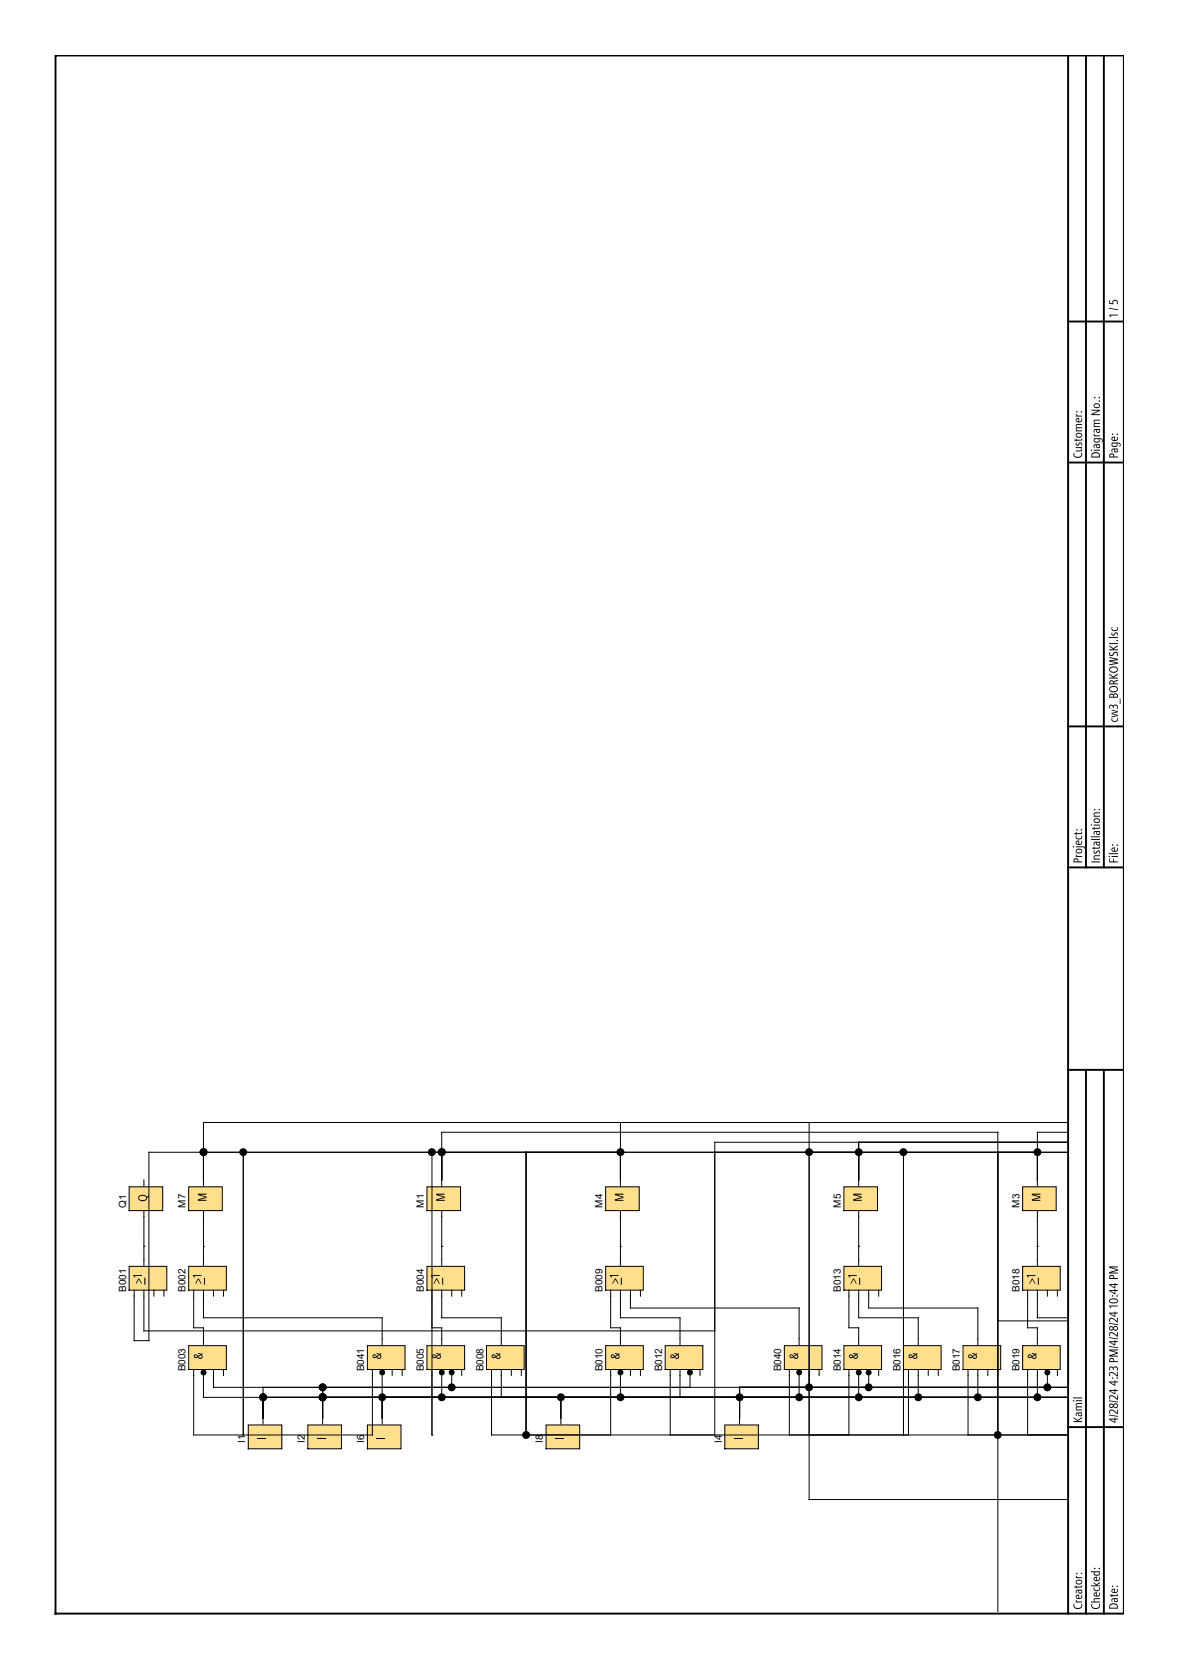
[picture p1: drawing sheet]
<svg xmlns="http://www.w3.org/2000/svg" width="210mm" height="297mm" viewBox="0 0 210 297" stroke-linecap="round" stroke-linejoin="round" font-family="sans-serif">
<defs><g id="words">
<g font-size="1.8">
<text x="22.4" y="214.7" transform="rotate(-90 22.4 214.7)">Q1</text>
<text x="33" y="214.7" transform="rotate(-90 33 214.7)">M7</text>
<text x="75.3" y="214.7" transform="rotate(-90 75.3 214.7)">M1</text>
<text x="107.1" y="214.7" transform="rotate(-90 107.1 214.7)">M4</text>
<text x="149.4" y="214.7" transform="rotate(-90 149.4 214.7)">M5</text>
<text x="181.1" y="214.7" transform="rotate(-90 181.1 214.7)">M3</text>
<text x="22.4" y="229.7" transform="rotate(-90 22.4 229.7)">B001</text>
<text x="33" y="229.7" transform="rotate(-90 33 229.7)">B002</text>
<text x="75.3" y="229.7" transform="rotate(-90 75.3 229.7)">B004</text>
<text x="107.1" y="229.7" transform="rotate(-90 107.1 229.7)">B009</text>
<text x="149.4" y="229.7" transform="rotate(-90 149.4 229.7)">B013</text>
<text x="181.1" y="229.7" transform="rotate(-90 181.1 229.7)">B018</text>
<text x="33" y="243.8" transform="rotate(-90 33 243.8)">B003</text>
<text x="64.7" y="243.8" transform="rotate(-90 64.7 243.8)">B041</text>
<text x="75.3" y="243.8" transform="rotate(-90 75.3 243.8)">B005</text>
<text x="85.9" y="243.8" transform="rotate(-90 85.9 243.8)">B008</text>
<text x="107.1" y="243.8" transform="rotate(-90 107.1 243.8)">B010</text>
<text x="117.6" y="243.8" transform="rotate(-90 117.6 243.8)">B012</text>
<text x="138.8" y="243.8" transform="rotate(-90 138.8 243.8)">B040</text>
<text x="149.4" y="243.8" transform="rotate(-90 149.4 243.8)">B014</text>
<text x="160" y="243.8" transform="rotate(-90 160 243.8)">B016</text>
<text x="170.6" y="243.8" transform="rotate(-90 170.6 243.8)">B017</text>
<text x="181.1" y="243.8" transform="rotate(-90 181.1 243.8)">B019</text>
<text x="43.6" y="256.5" transform="rotate(-90 43.6 256.5)">I1</text>
<text x="54.1" y="256.5" transform="rotate(-90 54.1 256.5)">I2</text>
<text x="64.7" y="256.5" transform="rotate(-90 64.7 256.5)">I6</text>
<text x="96.5" y="256.5" transform="rotate(-90 96.5 256.5)">I8</text>
<text x="128.2" y="256.5" transform="rotate(-90 128.2 256.5)">I4</text>
</g>
</g></defs>
<path d="M9.9 9.9h189.8v276.9h-189.8zM189.8 9.9v276.9M193 9.9v144.3M196.1 9.9v144.3M189.8 57.1h9.9M189.8 82.2h9.9M189.8 129.1h9.9M189.8 154.2h9.9M189.8 190.2h9.9M193 190.2v96.6M196.1 190.2v96.6M189.8 253.7h9.9" fill="none" stroke="#000" stroke-width=".34"/>
<g fill="#000">
<path d="M197.1 55.9h1.5v.2h-1.3l.2 .2-.2 .1zM197 54.7l1.7 .3v.1l-1.7-.2zM197.1 53.4h.1v.5h.5a.5 .5 0 0 1 .6-.6 .5 .5 0 0 1 .2 .8l-.1-.1a.36 .36 0 0 0-.1-.5 .36 .36 0 0 0-.5 .1 .36 .36 0 0 0 .1 .5l-.8-.1z"/>
<path d="M190.8 80.4l.1 .1a.56 .56 0 0 0 .2 .7 .56 .56 0 0 0 .7 0l.3-.3v-.4a.31 .31 0 0 1 .2 .5 .8 .8 0 0 1-.9 .4 .8 .8 0 0 1-.7-.8zM191.1 79.5h1.2v.1h-.2l.2 .5-.2 .1h-1v-.1l.9-.1 .2-.1-.3-.3h-.8zM191.2 78.7h.1v.3a.31 .31 0 0 0 .3 0 .31 .31 0 0 0 .2-.3 .36 .36 0 0 1 .4 .1 .36 .36 0 0 1 0 .4h-.1v-.1a.19 .19 0 0 0-.1-.3 .19 .19 0 0 0-.2 .2 .34 .34 0 0 1-.5 .2 .34 .34 0 0 1-.1-.5zM190.9 78.2h.2v-.3h.2v.3l.8-.1v-.2h.2v.2l-.1 .2h-.9v.2l-.4-.2zM191.3 77a.52 .52 0 0 1 .7 0 .52 .52 0 0 1 .1 .7 .52 .52 0 0 1-.7 0 .52 .52 0 0 1-.1-.7zM191.3 77.2a.42 .42 0 0 0 .4 .4 .42 .42 0 0 0 .4-.3l-.4-.2zM191.2 75.5l1.1-.1v.1h-.9l-.1 .2 .2 .2h.8v.2h-.9l-.1 .2 .2 .2h.8v.2h-1.2v-.2h.2l-.2-.3 .2-.2-.2-.3zM191.2 74.4l.5-.1v.6l.4-.1v-.4l.1-.1a.54 .54 0 0 1-.4 .8 .54 .54 0 0 1-.7-.6zM191.3 74.6v.2l.3 .1v-.4zM191.1 73.6l.5 .3h.7v.1l-1.2 .1v-.2h.2zM192 73.2a.15 .15 0 0 1 .3 0 .15 .15 0 0 1-.3 0zM191.2 73.2a.15 .15 0 0 1 .3 0 .15 .15 0 0 1-.3 0z"/>
<path d="M194.1 80.5a.81 .81 0 0 1 1-.1 .81 .81 0 0 1 .3 .9h-1.5v-.5zM194.1 80.7v.4h1.2a.56 .56 0 0 0-.2-.5 .56 .56 0 0 0-.7 0zM194.3 79.9h1.1v.2h-1.1zM193.8 80a.12 .12 0 0 1 .2 0 .12 .12 0 0 1-.2 0zM194.4 79.1l1-.2v.2h-.1a.3 .3 0 0 1 .1 .4 .3 .3 0 0 1-.3 .2 .42 .42 0 0 1-.3-.6l-.3 .1v.3l-.1 .1zM194.9 79.1a.24 .24 0 0 0 .1 .4 .24 .24 0 0 0 .3-.2l-.1-.2zM194.3 77.9h1a.47 .47 0 0 1 .6 .2 .47 .47 0 0 1-.1 .6l-.1-.1a.28 .28 0 0 0 .1-.3 .28 .28 0 0 0-.3-.2h-.3l.2 .1a.56 .56 0 0 1-.4 .5 .56 .56 0 0 1-.7-.2v-.3l.2-.1-.2-.1zM194.5 78.2h-.1a.43 .43 0 0 0 .5 .3 .43 .43 0 0 0 .4-.3l-.2-.1zM194.3 77.1l.4 .3h.7v.2h-1.1v-.2h.2zM194.4 76.4l1-.2v.2h-.1a.3 .3 0 0 1 .1 .4 .3 .3 0 0 1-.3 .2 .42 .42 0 0 1-.3-.6l-.3 .1v.3l-.1 .1zM194.9 76.4a.24 .24 0 0 0 .1 .4 .24 .24 0 0 0 .3-.2l-.1-.2zM194.4 74.7l1-.1v.2h-.8l-.2 .1 .3 .3h.7v.2h-.9l-.1 .1 .3 .2h.7v.2h-1.1v-.1l.2-.1-.2-.3 .2-.2-.2-.2zM193.9 72.8h1.5v.2l-1.2 .6h1.2v.2h-1.5v-.2l1.3-.6h-1.3zM194.5 71.8a.52 .52 0 0 1 .7-.1 .52 .52 0 0 1 .1 .7 .52 .52 0 0 1-.7 .1 .52 .52 0 0 1-.1-.7zM194.5 72a.42 .42 0 0 0 .4 .4 .42 .42 0 0 0 .4-.4l-.4-.1zM195.2 71.3a.15 .15 0 0 1 .3 0 .15 .15 0 0 1-.3 0zM195.2 70.7a.15 .15 0 0 1 .3 0 .15 .15 0 0 1-.3 0zM194.4 70.7a.13 .13 0 0 1 .2 0 .13 .13 0 0 1-.2 0z"/>
<path d="M197.2 80.7a.46 .46 0 0 1 .5-.1 .46 .46 0 0 1 .3 .5h.6v.2h-1.5zM197.3 80.9l-.1 .2h.6l-.1-.3zM197.5 79.8l1.1-.1v.2h-.1a.3 .3 0 0 1 .1 .3 .3 .3 0 0 1-.3 .2 .42 .42 0 0 1-.4-.5l-.3 .1 .1 .3-.1 .1zM198.1 79.9a.24 .24 0 0 0 .1 .3 .24 .24 0 0 0 .3-.1l-.2-.2zM197.5 78.6l1 .1a.47 .47 0 0 1 .5 .1 .47 .47 0 0 1 0 .6l-.1-.1a.28 .28 0 0 0 .1-.3 .28 .28 0 0 0-.3-.2h-.3l.1 .2a.56 .56 0 0 1-.4 .5 .56 .56 0 0 1-.6-.3v-.3l.2-.1h-.2zM197.7 78.9l-.1 .1a.43 .43 0 0 0 .4 .3 .43 .43 0 0 0 .4-.3l-.1-.2zM197.6 77.7l.5-.1v.6l.4-.1-.1-.4 .1-.1a.54 .54 0 0 1-.4 .8 .54 .54 0 0 1-.6-.6zM197.6 77.9v.2l.4 .1v-.4zM198.4 77.2a.13 .13 0 0 1 .2 0 .13 .13 0 0 1-.2 0zM197.6 77.2a.13 .13 0 0 1 .2 0 .13 .13 0 0 1-.2 0z"/>
<path d="M197.6 127.6l.1 .1-.1 .1a.43 .43 0 0 0 .5 .3 .43 .43 0 0 0 .4-.3l-.1-.1 .1-.1a.53 .53 0 0 1-.5 .7 .53 .53 0 0 1-.4-.7zM197.5 126.1l1.1 .3v.2l-1 .2 1 .3v.2l-1.1 .2v-.2l1-.1-1-.3v-.2l1-.2-1-.2zM197.2 125.3h.4l.2 .2a.46 .46 0 0 1 .7-.2 .46 .46 0 0 1 .1 .7h-.2a.34 .34 0 0 0-.1-.6 .34 .34 0 0 0-.4 .5l-.2-.1a.3 .3 0 0 0-.3-.4 .3 .3 0 0 0-.1 .6 .34 .34 0 0 1-.3-.3 .34 .34 0 0 1 .2-.4zM199 124.1h.1v1h-.1zM197.3 123.3h.3l.2 .2a.41 .41 0 0 1 .5-.2 .41 .41 0 0 1 .3 .4v.3h-1.5v-.5zM197.3 123.5l-.1 .3h.6l-.2-.3zM197.9 123.5v.3h.6a.31 .31 0 0 0-.2-.4 .31 .31 0 0 0-.4 .1zM197.2 122.2a.9 .9 0 0 1 1.4 .3 .82 .82 0 0 1-.7 .6 .82 .82 0 0 1-.8-.6zM197.2 122.3a.64 .64 0 0 0 .5 .6 .64 .64 0 0 0 .6-.1 .47 .47 0 0 0 0-.6 .47 .47 0 0 0-.6-.1zM197.2 121.1l.4-.2 .3 .3 .7-.4v.2l-.6 .3-.1 .2h.7v.1h-1.5zM197.3 121.2l-.1 .3h.6l-.1-.4zM197.1 119.7l.7 .5 .8-.5v.2l-.8 .5h.8v.2h-1.5v-.2h.7l-.7-.5zM197.2 118.7a.9 .9 0 0 1 1.4 .3 .82 .82 0 0 1-.7 .6 .82 .82 0 0 1-.8-.6zM197.2 118.9a.64 .64 0 0 0 .5 .5 .64 .64 0 0 0 .6-.1 .47 .47 0 0 0 0-.6 .47 .47 0 0 0-.6-.1zM197.1 116.8l1.5 .3v.2l-1.3 .2 1.3 .2v.3l-1.5 .3v-.2l1.3-.3-1.3-.2v-.2l1.3-.2-1.3-.2zM197.1 115.9l.2 .1a.3 .3 0 0 0 .1 .5 .3 .3 0 0 0 .4-.4 .47 .47 0 0 1 .7-.2 .47 .47 0 0 1 .1 .7h-.2a.34 .34 0 0 0-.1-.6 .34 .34 0 0 0-.5 .4 .43 .43 0 0 1-.6 .2 .43 .43 0 0 1-.1-.7zM197.1 114.7l.7 .5 .8-.5v.2l-.8 .5h.8v.2h-1.5v-.2h.7l-.7-.5zM197.1 114.3h1.5v.2h-1.5zM198.4 113.9a.13 .13 0 0 1 .2 0 .13 .13 0 0 1-.2 0zM197 113.2h1.6v.2h-1.6zM197.6 112.4l.1 .1-.1 .2a.24 .24 0 0 0 .3 .1 .24 .24 0 0 0 .2-.3 .35 .35 0 0 1 .5 0 .35 .35 0 0 1 0 .5l-.2-.1 .1-.1a.19 .19 0 0 0-.2-.2 .19 .19 0 0 0-.2 .1 .34 .34 0 0 1-.5 .2 .34 .34 0 0 1 0-.5zM197.6 111.5h.1l-.1 .1a.43 .43 0 0 0 .5 .4 .43 .43 0 0 0 .4-.4l-.1-.1h.1a.53 .53 0 0 1-.5 .7 .53 .53 0 0 1-.4-.7z"/>
<path d="M190.8 152.7a.46 .46 0 0 1 .6-.1 .46 .46 0 0 1 .2 .5h.7v.2h-1.6zM190.9 152.8v.3h.6l-.2-.3zM191.1 151.9l.5 .3h.7v.1h-1.2v-.1h.2zM191.3 150.9a.52 .52 0 0 1 .7 0 .52 .52 0 0 1 .1 .7 .52 .52 0 0 1-.7 .1 .52 .52 0 0 1-.1-.8zM191.3 151.2a.42 .42 0 0 0 .4 .3 .42 .42 0 0 0 .4-.3l-.4-.2zM191.1 150.4h1.2a.33 .33 0 0 1 .3 .1 .33 .33 0 0 1 .1 .3l-.2-.2h-1.4zM190.6 150.5a.15 .15 0 0 1 .3 0 .15 .15 0 0 1-.3 0zM191.2 149.5l.5-.1v.6l.4-.1v-.4l.1-.1a.54 .54 0 0 1-.4 .8 .54 .54 0 0 1-.7-.6zM191.3 149.7v.2l.3 .1v-.4zM191.2 148.5l.1 .1v.1a.43 .43 0 0 0 .4 .3 .43 .43 0 0 0 .4-.3v-.1l.1-.1a.53 .53 0 0 1-.5 .7 .53 .53 0 0 1-.5-.7zM190.9 148.1h.2v-.2h.2v.2h.8v-.2h.2v.1l-.1 .2-.9 .1v.1l-.4-.1zM192 147.5a.15 .15 0 0 1 .3 0 .15 .15 0 0 1-.3 0zM191.2 147.5a.15 .15 0 0 1 .3 0 .15 .15 0 0 1-.3 0z"/>
<path d="M193.9 153.1h1.5v.2h-1.5zM194.4 152.1l1-.1v.2h-.8l-.2 .1 .3 .3h.7v.2h-1.1v-.2h.2l-.2-.2zM194.4 151.2h.1l-.1 .3a.31 .31 0 0 0 .4 0 .31 .31 0 0 0 .1-.3 .36 .36 0 0 1 .5 .1 .36 .36 0 0 1 0 .5l-.2-.1 .1-.1a.19 .19 0 0 0-.1-.3 .19 .19 0 0 0-.3 .2 .34 .34 0 0 1-.5 .2 .34 .34 0 0 1 0-.5zM194 150.7h.3v-.2h.2v.2h.8v-.2l.1-.1 .1 .2-.1 .2h-.9v.2l-.4-.2zM194.4 149.7l1-.1v.2h-.1a.3 .3 0 0 1 .1 .3 .3 .3 0 0 1-.3 .2 .42 .42 0 0 1-.3-.5l-.3 .1v.3l-.1 .1zM194.9 149.8a.24 .24 0 0 0 .1 .3 .24 .24 0 0 0 .3-.1l-.1-.2zM193.8 149.1h1.6v.2h-1.6zM193.8 148.7h1.6v.1h-1.6zM194.4 147.8l1-.1v.2h-.1a.3 .3 0 0 1 .1 .3 .3 .3 0 0 1-.3 .2 .42 .42 0 0 1-.3-.5l-.3 .1v.3l-.1 .1zM194.9 147.9a.24 .24 0 0 0 .1 .3 .24 .24 0 0 0 .3-.1l-.1-.2zM194 147.2h.3v-.2h.2v.2l.8-.1v-.2h.1l.1 .2-.1 .2h-.9v.2l-.4-.2zM194.3 146.6h1.1v.1h-1.1zM193.8 146.7a.12 .12 0 0 1 .2 0 .12 .12 0 0 1-.2 0zM194.5 145.5a.52 .52 0 0 1 .7 0 .52 .52 0 0 1 .1 .7 .52 .52 0 0 1-.7 0 .52 .52 0 0 1-.1-.7zM194.5 145.7a.42 .42 0 0 0 .4 .4 .42 .42 0 0 0 .4-.3l-.4-.2zM194.4 144.5l1-.1v.2h-.8l-.2 .1 .3 .3h.7v.2h-1.1v-.2h.2l-.2-.2zM195.2 143.9a.15 .15 0 0 1 .3 0 .15 .15 0 0 1-.3 0zM194.4 143.9a.13 .13 0 0 1 .2 0 .13 .13 0 0 1-.2 0z"/>
<path d="M197.1 152.6h.1v.5h.6v-.5h.1v.5h.7v.2h-1.5zM197.5 152.2h1.1v.1h-1.1zM197 152.2a.12 .12 0 0 1 .2 0 .12 .12 0 0 1-.2 0zM197 151.7h1.6v.1h-1.6zM197.6 150.7l.5-.1v.6l.4-.1-.1-.4h.1a.54 .54 0 0 1-.4 .7 .54 .54 0 0 1-.6-.5zM197.6 150.9v.2l.4 .1v-.4zM198.4 150.2a.13 .13 0 0 1 .2 0 .13 .13 0 0 1-.2 0zM197.6 150.2a.13 .13 0 0 1 .2 0 .13 .13 0 0 1-.2 0z"/>
<path d="M190.7 251.9l.8 .5 .8-.5v.2l-.8 .5h.8v.2h-1.6v-.2h.8l-.8-.5zM191.2 251.2l1.1-.2v.2h-.2a.3 .3 0 0 1 .2 .3 .3 .3 0 0 1-.3 .3 .42 .42 0 0 1-.4-.6l-.3 .1 .1 .3-.2 .1zM191.7 251.2a.24 .24 0 0 0 .1 .3 .24 .24 0 0 0 .4-.1l-.2-.2zM191.2 249.5l1.1-.1v.2h-.9l-.1 .1 .2 .3h.8v.1l-.9 .1-.1 .1 .2 .2h.8v.2h-1.2v-.2h.2l-.2-.3 .2-.2-.2-.2zM191.1 248.9h1.2v.2h-1.2zM190.6 249a.15 .15 0 0 1 .3 0 .15 .15 0 0 1-.3 0zM190.6 248.4h1.7v.2h-1.7z"/>
<path d="M197.1 252.2h.9v-.2h.2v.2h.4v.1h-.4v.6h-.2l-.9-.6zM197.3 252.3l.7 .4v-.4zM197 251.4l1.7 .3v.1l-1.7-.2zM197.2 250.7a1.03 1.03 0 0 1 1.3 .4v-.6h.1v.9h-.1a1.03 1.03 0 0 0-1.2-.6l-.1 .2 .1 .3h-.1l-.1-.4zM197.1 249.6l.5-.1 .2 .2a.43 .43 0 0 1 .6-.2 .43 .43 0 0 1 .1 .7 .43 .43 0 0 1-.7-.2 .4 .4 0 0 1-.6 .2 .4 .4 0 0 1-.1-.6zM197.2 249.9a.25 .25 0 0 0 .5 0 .25 .25 0 0 0-.5 0zM197.9 249.9a.3 .3 0 0 0 .6 0 .3 .3 0 0 0-.6 0zM197 248.9l1.7 .2v.2l-1.7-.3zM197.2 248.1a1.03 1.03 0 0 1 1.3 .5v-.6h.1v.8h-.1a1.03 1.03 0 0 0-1.2-.6l-.1 .2 .1 .3-.1 .1-.1-.4zM197.1 247.1h.9v-.2h.2v.2h.4v.1h-.4v.6h-.2l-.9-.5zM197.3 247.2l.7 .5v-.5zM197.1 245.5h.9v-.1h.2v.1h.4v.2h-.4v.6h-.2l-.9-.6zM197.3 245.7l.7 .4v-.4zM198.4 245a.13 .13 0 0 1 .2 0 .13 .13 0 0 1-.2 0zM197.6 245a.13 .13 0 0 1 .2 0 .13 .13 0 0 1-.2 0zM197.2 244a1.03 1.03 0 0 1 1.3 .5v-.7h.1v.9h-.1a1.03 1.03 0 0 0-1.2-.6l-.1 .2 .1 .3h-.1l-.1-.3zM197.2 243l.4-.1 .2 .3a.46 .46 0 0 1 .7-.3 .46 .46 0 0 1 .1 .8l-.2-.1a.34 .34 0 0 0-.1-.6 .34 .34 0 0 0-.4 .5h-.2a.3 .3 0 0 0-.1-.4 .3 .3 0 0 0-.4 .1 .3 .3 0 0 0 .1 .4 .34 .34 0 0 1-.3-.3 .34 .34 0 0 1 .2-.3zM197.2 241.5a.46 .46 0 0 1 .5-.1 .46 .46 0 0 1 .3 .5h.6v.2h-1.5zM197.3 241.6l-.1 .3h.6l-.1-.3zM197.1 239.9h1.5v.1h-1.3l1.3 .4v.2l-1.3 .4h1.3v.1h-1.5v-.2l1.4-.4-1.4-.4zM197 239.2l1.7 .3v.1l-1.7-.2zM197.1 238.4h.9v-.2h.2v.2h.4v.2h-.4v.5h-.2l-.9-.5zM197.3 238.6l.7 .4v-.4zM197 237.7l1.7 .2v.2l-1.7-.3zM197.2 236.9a1.03 1.03 0 0 1 1.3 .5v-.6h.1v.8h-.1a1.03 1.03 0 0 0-1.2-.6l-.1 .2 .1 .3h-.1l-.1-.3zM197.1 235.8l.5-.1 .2 .2a.43 .43 0 0 1 .6-.2 .43 .43 0 0 1 .1 .7 .43 .43 0 0 1-.7-.1 .4 .4 0 0 1-.6 .2 .4 .4 0 0 1-.1-.7zM197.2 236.1a.25 .25 0 0 0 .5 0 .25 .25 0 0 0-.5 0zM197.9 236.1a.3 .3 0 0 0 .6 0 .3 .3 0 0 0-.6 0zM197 235.1l1.7 .3v.1l-1.7-.2zM197.2 234.4a1.03 1.03 0 0 1 1.3 .4v-.6h.1v.9h-.1a1.03 1.03 0 0 0-1.2-.6l-.1 .2 .1 .3h-.1l-.1-.4zM197.1 233.3h.9v-.2h.2v.2h.4v.2h-.4v.6h-.2l-.9-.6zM197.3 233.5l.7 .4v-.4zM197.1 232.1h1.5v.1h-1.3l.2 .3h-.2zM197.2 230.9a.92 .92 0 0 1 1.4 .3 .89 .89 0 0 1-1.5 0zM197.3 231.1l-.1 .1a.85 .85 0 0 0 1.3 0 .94 .94 0 0 0-1.2-.1zM198.4 230.3a.13 .13 0 0 1 .2 0 .13 .13 0 0 1-.2 0zM197.6 230.3a.13 .13 0 0 1 .2 0 .13 .13 0 0 1-.2 0zM197.1 229.3h.9v-.2h.2v.2h.4v.2h-.4v.5h-.2l-.9-.5zM197.3 229.5l.7 .4v-.4zM197.1 228.2h.9v-.2h.2v.2h.4v.2h-.4v.6h-.2l-.9-.6zM197.3 228.4l.7 .4v-.4zM197.2 226.7a.46 .46 0 0 1 .5-.1 .46 .46 0 0 1 .3 .6h.6v.1h-1.5zM197.3 226.9l-.1 .3h.6l-.1-.4zM197.1 225.1h1.5v.2h-1.3l1.3 .3v.2l-1.3 .4h1.3v.2h-1.5v-.3l1.4-.4-1.4-.4z"/>
<path d="M190.8 285.1h.1a.56 .56 0 0 0 .2 .7 .56 .56 0 0 0 .7 0l.3-.3v-.4h.1a.75 .75 0 0 1-.6 .9 .75 .75 0 0 1-.9-.8zM191.1 284.4l.5 .3h.7v.1h-1.2v-.1h.2zM191.2 283.6l.5-.2v.7l.4-.2v-.4h.1a.54 .54 0 0 1-.4 .7 .54 .54 0 0 1-.7-.5zM191.3 283.7v.2l.3 .2v-.5zM191.2 282.6l1.1-.1v.2h-.2a.3 .3 0 0 1 .2 .4 .3 .3 0 0 1-.3 .2 .42 .42 0 0 1-.4-.6l-.3 .1 .1 .3-.2 .1-.1-.3zM191.7 282.7a.24 .24 0 0 0 .1 .4 .24 .24 0 0 0 .4-.2l-.2-.2zM190.9 282h.2v-.2h.2v.2h.8v-.2h.2v.1l-.1 .2-.9 .1v.1l-.4-.1zM191.3 280.9a.52 .52 0 0 1 .7-.1 .52 .52 0 0 1 .1 .7 .52 .52 0 0 1-.7 .1 .52 .52 0 0 1-.1-.7zM191.3 281.1a.42 .42 0 0 0 .4 .4 .42 .42 0 0 0 .4-.4l-.4-.1zM191.1 280.1l.5 .2h.7v.2h-1.2v-.1h.2zM192 279.7a.15 .15 0 0 1 .3 0 .15 .15 0 0 1-.3 0zM191.2 279.7a.15 .15 0 0 1 .3 0 .15 .15 0 0 1-.3 0z"/>
<path d="M194 285.1h.1a.56 .56 0 0 0 .2 .7 .56 .56 0 0 0 .7 0l.3-.3-.1-.4h.2a.75 .75 0 0 1-.6 .9 .75 .75 0 0 1-.9-.8zM193.8 284.7h.7a.34 .34 0 0 1-.2-.5 .34 .34 0 0 1 .5-.1h.6v.1l-.8 .1-.1 .2 .1 .2h.8v.1h-1.6zM194.4 283.1l.5-.1v.6l.4-.1-.1-.4 .2-.1a.54 .54 0 0 1-.4 .8 .54 .54 0 0 1-.7-.6zM194.5 283.3v.2l.3 .1v-.4zM194.4 282.1l.1 .1v.1a.43 .43 0 0 0 .4 .4 .43 .43 0 0 0 .4-.4l-.1-.1 .2-.1a.53 .53 0 0 1-.5 .7 .53 .53 0 0 1-.5-.7zM194.3 281.2l.5 .4 .6-.4v.2l-.5 .4h.5v.1h-1.6v-.1h1l-.5-.4zM194.4 280.4l.5-.1v.6l.4-.2-.1-.3 .2-.1a.54 .54 0 0 1-.4 .7 .54 .54 0 0 1-.7-.5zM194.5 280.5v.2l.3 .2v-.5zM193.8 279.3h1.6v.1h-.1l.1 .2a.58 .58 0 0 1-.5 .5 .58 .58 0 0 1-.6-.4l.2-.2h-.7zM194.5 279.6l-.1 .1a.49 .49 0 0 0 .9-.1l-.2-.1zM195.2 278.8a.15 .15 0 0 1 .3 0 .15 .15 0 0 1-.3 0zM194.4 278.8a.13 .13 0 0 1 .2 0 .13 .13 0 0 1-.2 0z"/>
<path d="M197.3 285.1a.81 .81 0 0 1 .9-.1 .81 .81 0 0 1 .4 .9h-1.5v-.5zM197.3 285.4l-.1 .4h1.3a.56 .56 0 0 0-.3-.6 .56 .56 0 0 0-.6 0zM197.5 284.2l1.1-.1v.1h-.1a.3 .3 0 0 1 .1 .4 .3 .3 0 0 1-.3 .2 .42 .42 0 0 1-.4-.6l-.3 .1 .1 .4h-.1zM198.1 284.2a.24 .24 0 0 0 .1 .4 .24 .24 0 0 0 .3-.1l-.2-.3zM197.2 283.5h.3v-.2h.1v.2h.8l.1-.2h.1v.2v.1l-1 .1v.1l-.4-.1zM197.6 282.5l.5-.1v.6l.4-.2-.1-.3 .1-.1a.54 .54 0 0 1-.4 .8 .54 .54 0 0 1-.6-.6zM197.6 282.7v.2l.4 .1v-.5zM198.4 282a.13 .13 0 0 1 .2 0 .13 .13 0 0 1-.2 0zM197.6 282a.13 .13 0 0 1 .2 0 .13 .13 0 0 1-.2 0z"/>
</g>
<path d="M22.9 210.9h6v4.3h-6z" fill="#ffde8c"/>
<path d="M24.7 212.6a.97 .97 0 0 1 1.4 .1l.3-.2 .1 .1-.2 .2a.9 .9 0 0 1-.9 .7 .9 .9 0 0 1-.8-.6zM24.7 212.8a.64 .64 0 0 0 .4 .5 .64 .64 0 0 0 .7-.1 .47 .47 0 0 0 0-.6 .47 .47 0 0 0-.6 0z" fill="#000"/>
<path d="M22.9 210.9h6v4.3h-6zM25.6 209.7v1.1M25.6 215.2v1" fill="none" stroke="#000" stroke-width=".18"/>
<path d="M22.9 225.1h6.7v4.2h-6.7z" fill="#ffde8c"/>
<path d="M22.9 225.1h6.7v4.2h-6.7zM23.8 229.3v1.1M25.6 223.9v1M25.6 229.3v1.1M25.7 227.2v1.1M27.3 229.3v1.1M29.1 229.3v1.1" fill="none" stroke="#000" stroke-width=".18"/>
<path d="M24.6 227.2h.1l.5 1h-.1l-.4-.8-.5 .8h-.1zM23.7 226.6h1.5v.2h-1.3l.2 .2-.1 .1z" fill="#000"/>
<path d="M33.5 210.9h6v4.3h-6z" fill="#ffde8c"/>
<path d="M35.2 212.2h1.5v.2h-1.3l1.3 .3v.2l-1.3 .4h1.3v.1h-1.5v-.2l1.3-.4-1.3-.4z" fill="#000"/>
<path d="M33.5 210.9h6v4.3h-6zM36.2 209.7v1.1M36.2 215.2v1" fill="none" stroke="#000" stroke-width=".18"/>
<path d="M33.5 225.1h6.7v4.2h-6.7z" fill="#ffde8c"/>
<path d="M33.5 225.1h6.7v4.2h-6.7zM34.4 229.3v1.1M36.2 223.9v1M36.2 229.3v1.1M36.3 227.2v1.1M37.9 229.3v1.1M39.7 229.3v1.1" fill="none" stroke="#000" stroke-width=".18"/>
<path d="M35.2 227.2h.1l.5 1h-.1l-.5-.8-.4 .8h-.1zM34.3 226.6h1.5v.2h-1.3l.2 .2-.2 .1z" fill="#000"/>
<path d="M33.5 239.2h6.7v4.2h-6.7z" fill="#ffde8c"/>
<g fill="#000">
<path d="M34.5 240.8h.4l.3 .2 .4-.2-.4-.1v-.2l.5 .2 .3-.2v.2l-.2 .1a.44 .44 0 0 1 0 .7 .44 .44 0 0 1-.6-.2 .38 .38 0 0 1-.6 .1 .38 .38 0 0 1-.1-.6zM34.6 240.9l.1 .3 .4-.1-.2-.2zM35.3 241.2a.29 .29 0 0 0 .4 .1 .29 .29 0 0 0 0-.4z"/>
<circle cx="36.2" cy="243.9" r=".53"/>
</g>
<path d="M33.5 239.2h6.7v4.2h-6.7zM36.2 238v1M34.4 243.4v1.1M37.9 243.4v1.1M39.7 243.4v1.1" fill="none" stroke="#000" stroke-width=".18"/>
<path d="M44.1 253.3h6v4.2h-6z" fill="#ffde8c"/>
<path d="M45.7 255.6h1.6v.2h-1.6z" fill="#000"/>
<path d="M44.1 253.3h6v4.2h-6zM46.7 252.1v1" fill="none" stroke="#000" stroke-width=".18"/>
<path d="M54.7 253.3h6v4.2h-6z" fill="#ffde8c"/>
<path d="M56.3 255.6h1.6v.2h-1.6z" fill="#000"/>
<path d="M54.7 253.3h6v4.2h-6zM57.3 252.1v1" fill="none" stroke="#000" stroke-width=".18"/>
<path d="M65.3 239.2h6.7v4.2h-6.7z" fill="#ffde8c"/>
<g fill="#000">
<path d="M66.3 240.8h.4l.2 .2 .5-.2-.5-.1v-.2l.6 .2 .2-.2v.2l-.1 .1a.44 .44 0 0 1 0 .7 .44 .44 0 0 1-.7-.2 .38 .38 0 0 1-.5 .1 .38 .38 0 0 1-.1-.6zM66.4 240.9v.3l.4-.1-.2-.2zM67 241.2a.29 .29 0 0 0 .4 .1 .29 .29 0 0 0 .1-.4z"/>
<circle cx="67.9" cy="243.9" r=".53"/>
</g>
<path d="M65.3 239.2h6.7v4.2h-6.7zM67.9 238v1M66.2 243.4v1.1M69.7 243.4v1.1M71.5 243.4v1.1" fill="none" stroke="#000" stroke-width=".18"/>
<path d="M65.3 253.3h5.9v4.2h-5.9z" fill="#ffde8c"/>
<path d="M66.9 255.6h1.5v.2h-1.5z" fill="#000"/>
<path d="M65.3 253.3h5.9v4.2h-5.9zM67.9 252.1v1" fill="none" stroke="#000" stroke-width=".18"/>
<path d="M75.9 210.9h5.9v4.3h-5.9z" fill="#ffde8c"/>
<path d="M77.5 212.2h1.5v.2h-1.2l1.2 .3v.2l-1.2 .4h1.2v.1h-1.5v-.2l1.4-.4-1.4-.4z" fill="#000"/>
<path d="M75.9 210.9h5.9v4.3h-5.9zM78.5 209.7v1.1M78.5 215.2v1" fill="none" stroke="#000" stroke-width=".18"/>
<path d="M75.9 225.1h6.6v4.2h-6.6z" fill="#ffde8c"/>
<path d="M75.9 225.1h6.6v4.2h-6.6zM76.8 229.3v1.1M78.5 223.9v1M78.5 229.3v1.1M78.7 227.2v1.1M80.3 229.3v1.1M82 229.3v1.1" fill="none" stroke="#000" stroke-width=".18"/>
<path d="M77.5 227.2h.1l.6 1h-.2l-.4-.8-.5 .8h-.1zM76.6 226.6h1.5v.2h-1.3l.2 .2-.1 .1z" fill="#000"/>
<path d="M75.9 239.2h6.6v4.2h-6.6z" fill="#ffde8c"/>
<g fill="#000">
<path d="M76.9 240.8h.4l.2 .2 .4-.2-.4-.1v-.2l.6 .2 .2-.2v.2l-.1 .1a.44 .44 0 0 1 0 .7 .44 .44 0 0 1-.7-.2 .38 .38 0 0 1-.6 .1 .38 .38 0 0 1 0-.6zM77 240.9v.3l.4-.1-.2-.2zM77.6 241.2a.29 .29 0 0 0 .4 .1 .29 .29 0 0 0 .1-.4z"/>
<circle cx="78.5" cy="243.9" r=".53"/>
<circle cx="80.3" cy="243.9" r=".53"/>
</g>
<path d="M75.9 239.2h6.6v4.2h-6.6zM78.5 238v1M76.8 243.4v1.1M82 243.4v1.1" fill="none" stroke="#000" stroke-width=".18"/>
<path d="M86.4 239.2h6.7v4.2h-6.7z" fill="#ffde8c"/>
<path d="M87.4 240.8h.5l.2 .2 .4-.2-.4-.1v-.2l.5 .2 .3-.2v.2l-.1 .1a.44 .44 0 0 1 0 .7 .44 .44 0 0 1-.7-.2 .38 .38 0 0 1-.6 .1 .38 .38 0 0 1-.1-.6zM87.6 240.9v.3l.4-.1-.2-.2zM88.2 241.2a.29 .29 0 0 0 .4 .1 .29 .29 0 0 0 0-.4z" fill="#000"/>
<path d="M86.4 239.2h6.7v4.2h-6.7zM89.1 238v1M87.3 243.4v1.1M89.1 243.4v1.1M90.8 243.4v1.1M92.6 243.4v1.1" fill="none" stroke="#000" stroke-width=".18"/>
<path d="M97 253.3h6v4.2h-6z" fill="#ffde8c"/>
<path d="M98.7 255.6h1.5v.2h-1.5z" fill="#000"/>
<path d="M97 253.3h6v4.2h-6zM99.7 252.1v1" fill="none" stroke="#000" stroke-width=".18"/>
<path d="M107.6 210.9h6v4.3h-6z" fill="#ffde8c"/>
<path d="M109.2 212.2h1.6v.2h-1.3l1.3 .3v.2l-1.3 .4h1.3v.1h-1.6v-.2l1.4-.4-1.4-.4z" fill="#000"/>
<path d="M107.6 210.9h6v4.3h-6zM110.2 209.7v1.1M110.2 215.2v1" fill="none" stroke="#000" stroke-width=".18"/>
<path d="M107.6 225.1h6.7v4.2h-6.7z" fill="#ffde8c"/>
<path d="M107.6 225.1h6.7v4.2h-6.7zM108.5 229.3v1.1M110.2 223.9v1M110.2 229.3v1.1M110.4 227.2v1.1M112 229.3v1.1M113.8 229.3v1.1" fill="none" stroke="#000" stroke-width=".18"/>
<path d="M109.3 227.2h.1l.5 1h-.1l-.5-.8-.4 .8h-.2zM108.4 226.6h1.5v.2h-1.3l.2 .2-.2 .1z" fill="#000"/>
<path d="M107.6 239.2h6.7v4.2h-6.7z" fill="#ffde8c"/>
<g fill="#000">
<path d="M108.6 240.8h.4l.3 .2 .4-.2-.4-.1v-.2l.5 .2 .3-.2v.2l-.2 .1a.44 .44 0 0 1 0 .7 .44 .44 0 0 1-.7-.2 .38 .38 0 0 1-.5 .1 .38 .38 0 0 1-.1-.6zM108.7 240.9l.1 .3 .4-.1-.2-.2zM109.3 241.2a.29 .29 0 0 0 .5 .1 .29 .29 0 0 0 0-.4z"/>
<circle cx="110.2" cy="243.9" r=".53"/>
</g>
<path d="M107.6 239.2h6.7v4.2h-6.7zM110.2 238v1M108.5 243.4v1.1M112 243.4v1.1M113.8 243.4v1.1" fill="none" stroke="#000" stroke-width=".18"/>
<path d="M118.2 239.2h6.7v4.2h-6.7z" fill="#ffde8c"/>
<g fill="#000">
<path d="M119.2 240.8h.4l.2 .2 .5-.2-.5-.1v-.2l.6 .2 .2-.2v.2l-.1 .1a.44 .44 0 0 1 0 .7 .44 .44 0 0 1-.7-.2 .38 .38 0 0 1-.5 .1 .38 .38 0 0 1-.1-.6zM119.3 240.9l.1 .3 .3-.1-.2-.2zM119.9 241.2a.29 .29 0 0 0 .5 .1 .29 .29 0 0 0 0-.4z"/>
<circle cx="122.6" cy="243.9" r=".53"/>
</g>
<path d="M118.2 239.2h6.7v4.2h-6.7zM120.8 238v1M119.1 243.4v1.1M120.8 243.4v1.1M124.4 243.4v1.1" fill="none" stroke="#000" stroke-width=".18"/>
<path d="M128.8 253.3h5.9v4.2h-5.9z" fill="#ffde8c"/>
<path d="M130.4 255.6h1.5v.2h-1.5z" fill="#000"/>
<path d="M128.8 253.3h5.9v4.2h-5.9zM131.4 252.1v1" fill="none" stroke="#000" stroke-width=".18"/>
<path d="M139.4 239.2h6.6v4.2h-6.6z" fill="#ffde8c"/>
<g fill="#000">
<path d="M140.4 240.8h.4l.2 .2 .4-.2-.4-.1v-.2l.6 .2 .2-.2v.2l-.1 .1a.44 .44 0 0 1 0 .7 .44 .44 0 0 1-.7-.2 .38 .38 0 0 1-.6 .1 .38 .38 0 0 1 0-.6zM140.5 240.9v.3l.4-.1-.2-.2zM141.1 241.2a.29 .29 0 0 0 .4 .1 .29 .29 0 0 0 .1-.4z"/>
<circle cx="142" cy="243.9" r=".53"/>
</g>
<path d="M139.4 239.2h6.6v4.2h-6.6zM142 238v1M140.3 243.4v1.1M143.8 243.4v1.1M145.5 243.4v1.1" fill="none" stroke="#000" stroke-width=".18"/>
<path d="M149.9 210.9h6v4.3h-6z" fill="#ffde8c"/>
<path d="M151.6 212.2h1.5v.2h-1.3l1.3 .3v.2l-1.3 .4h1.3v.1h-1.5v-.2l1.4-.4-1.4-.4z" fill="#000"/>
<path d="M149.9 210.9h6v4.3h-6zM152.6 209.7v1.1M152.6 215.2v1" fill="none" stroke="#000" stroke-width=".18"/>
<path d="M149.9 225.1h6.7v4.2h-6.7z" fill="#ffde8c"/>
<path d="M149.9 225.1h6.7v4.2h-6.7zM150.8 229.3v1.1M152.6 223.9v1M152.6 229.3v1.1M152.7 227.2v1.1M154.3 229.3v1.1M156.1 229.3v1.1" fill="none" stroke="#000" stroke-width=".18"/>
<path d="M151.6 227.2h.1l.5 1h-.1l-.4-.8-.5 .8h-.1zM150.7 226.6h1.5v.2h-1.3l.2 .2-.1 .1z" fill="#000"/>
<path d="M149.9 239.2h6.7v4.2h-6.7z" fill="#ffde8c"/>
<g fill="#000">
<path d="M150.9 240.8h.5l.2 .2 .4-.2-.4-.1v-.2l.5 .2 .3-.2v.2l-.1 .1a.44 .44 0 0 1 0 .7 .44 .44 0 0 1-.7-.2 .38 .38 0 0 1-.6 .1 .38 .38 0 0 1-.1-.6zM151.1 240.9v.3l.4-.1-.2-.2zM151.7 241.2a.29 .29 0 0 0 .4 .1 .29 .29 0 0 0 0-.4z"/>
<circle cx="152.6" cy="243.9" r=".53"/>
<circle cx="154.3" cy="243.9" r=".53"/>
</g>
<path d="M149.9 239.2h6.7v4.2h-6.7zM152.6 238v1M150.8 243.4v1.1M156.1 243.4v1.1" fill="none" stroke="#000" stroke-width=".18"/>
<path d="M160.5 239.2h6.7v4.2h-6.7z" fill="#ffde8c"/>
<path d="M161.5 240.8h.4l.3 .2 .4-.2-.4-.1v-.2l.5 .2 .3-.2v.2l-.2 .1a.44 .44 0 0 1 0 .7 .44 .44 0 0 1-.6-.2 .38 .38 0 0 1-.6 .1 .38 .38 0 0 1-.1-.6zM161.6 240.9l.1 .3 .4-.1-.2-.2zM162.3 241.2a.29 .29 0 0 0 .4 .1 .29 .29 0 0 0 0-.4z" fill="#000"/>
<path d="M160.5 239.2h6.7v4.2h-6.7zM163.2 238v1M161.4 243.4v1.1M163.2 243.4v1.1M164.9 243.4v1.1M166.7 243.4v1.1" fill="none" stroke="#000" stroke-width=".18"/>
<path d="M171.1 239.2h6.7v4.2h-6.7z" fill="#ffde8c"/>
<path d="M172.1 240.8h.4l.3 .2 .4-.2-.4-.1v-.2l.5 .2 .3-.2v.2l-.2 .1a.44 .44 0 0 1 0 .7 .44 .44 0 0 1-.7-.2 .38 .38 0 0 1-.5 .1 .38 .38 0 0 1-.1-.6zM172.2 240.9l.1 .3 .4-.1-.2-.2zM172.8 241.2a.29 .29 0 0 0 .5 .1 .29 .29 0 0 0 0-.4z" fill="#000"/>
<path d="M171.1 239.2h6.7v4.2h-6.7zM173.7 238v1M172 243.4v1.1M173.7 243.4v1.1M175.5 243.4v1.1M177.3 243.4v1.1" fill="none" stroke="#000" stroke-width=".18"/>
<path d="M181.7 210.9h6v4.3h-6z" fill="#ffde8c"/>
<path d="M183.3 212.2h1.6v.2h-1.3l1.3 .3v.2l-1.3 .4h1.3v.1h-1.6v-.2l1.4-.4-1.4-.4z" fill="#000"/>
<path d="M181.7 210.9h6v4.3h-6zM184.3 209.7v1.1M184.3 215.2v1" fill="none" stroke="#000" stroke-width=".18"/>
<path d="M181.7 225.1h6.7v4.2h-6.7z" fill="#ffde8c"/>
<path d="M181.7 225.1h6.7v4.2h-6.7zM182.6 229.3v1.1M184.3 223.9v1M184.3 229.3v1.1M184.5 227.2v1.1M186.1 229.3v1.1M187.9 229.3v1.1" fill="none" stroke="#000" stroke-width=".18"/>
<path d="M183.4 227.2h.1l.5 1h-.1l-.5-.8-.4 .8h-.2zM182.4 226.6h1.6v.2h-1.4l.2 .2-.1 .1z" fill="#000"/>
<path d="M181.7 239.2h6.7v4.2h-6.7z" fill="#ffde8c"/>
<g fill="#000">
<path d="M182.7 240.8h.4l.2 .2 .5-.2-.5-.1v-.2l.6 .2 .2-.2v.2l-.1 .1a.44 .44 0 0 1 0 .7 .44 .44 0 0 1-.7-.2 .38 .38 0 0 1-.5 .1 .38 .38 0 0 1-.1-.6zM182.8 240.9l.1 .3 .3-.1-.2-.2zM183.4 241.2a.29 .29 0 0 0 .5 .1 .29 .29 0 0 0 0-.4z"/>
<circle cx="36.2" cy="204.8" r=".71"/>
<circle cx="43.2" cy="204.8" r=".71"/>
<circle cx="76.7" cy="204.8" r=".71"/>
<circle cx="78.5" cy="204.8" r=".71"/>
<circle cx="110.2" cy="204.8" r=".71"/>
<circle cx="143.8" cy="204.8" r=".71"/>
<circle cx="152.6" cy="204.8" r=".71"/>
<circle cx="160.5" cy="204.8" r=".71"/>
<circle cx="184.3" cy="204.8" r=".71"/>
<circle cx="46.7" cy="248.4" r=".71"/>
<circle cx="57.3" cy="248.4" r=".71"/>
<circle cx="57.3" cy="246.6" r=".71"/>
<circle cx="67.9" cy="248.4" r=".71"/>
<circle cx="78.5" cy="248.4" r=".71"/>
<circle cx="80.3" cy="246.6" r=".71"/>
<circle cx="93.5" cy="255.1" r=".71"/>
<circle cx="99.7" cy="248.4" r=".71"/>
<circle cx="110.2" cy="248.4" r=".71"/>
<circle cx="131.4" cy="248.4" r=".71"/>
<circle cx="142" cy="248.4" r=".71"/>
<circle cx="143.8" cy="246.6" r=".71"/>
<circle cx="152.6" cy="248.4" r=".71"/>
<circle cx="154.3" cy="246.6" r=".71"/>
<circle cx="163.2" cy="248.4" r=".71"/>
<circle cx="173.7" cy="248.4" r=".71"/>
<circle cx="177.3" cy="255.1" r=".71"/>
<circle cx="184.3" cy="248.4" r=".71"/>
<circle cx="186.1" cy="243.9" r=".53"/>
<circle cx="186.1" cy="246.6" r=".71"/>
</g>
<g fill="none" stroke="#000" stroke-width=".18">
<path d="M110.2 199.5v10.2M143.8 199.5v67h45.7M189.5 199.5h-153.3v10.2M25.6 216.2v7.7M36.2 216.2v7.7M43.2 204.8v50.3M76.8 204.8v50.3M78.5 209.7v-8.4h98.8v85.2M78.5 216.2v7.7M93.5 204.8v50.3M110.2 216.2v7.7M152.6 203v6.7"/>
<path d="M152.6 216.2v7.7M160.5 204.8v50.3M184.3 216.2v7.7M189.5 201.3h-5.2v8.4M189.5 204.8h-163v33.5h-2.7v-7.9M189.5 203h-62.5v52.1M25.6 221.5h.1M25.6 230.4v6.2h101.4M34.4 230.4v5.6h1.8v2M36.2 221.5h.1M36.2 230.4v3.8h31.7v3.8M76.8 236h1.7v2"/>
<path d="M78.5 221.5h.1M78.5 230.4v3.8h10.6v3.8M108.5 230.4v5.6h1.7v2M110.2 221.5h.1M110.2 230.4v3.8h10.6v3.8M112 230.4v2.1h30v5.5M150.8 230.4v5.6h1.8v2M152.6 221.5h.1M152.6 230.4v3.8h10.6v3.8M154.3 230.4v2.1h19.4v5.5M177.3 234.8h12.2M181.7 239.2h6.7v4.2h-6.7z"/>
<path d="M182.6 230.4v5.6h1.7v3M184.3 221.5h.1M184.3 230.4v3.8h5.2M34.4 244.5v10.6h31.8v-10.6M36.2 244.5v3.9h153.3M37.9 244.5v2.1h151.6M46.7 246.6v5.5M57.3 246.6v5.5M67.9 248.4h.1M67.9 244.5v7.6M76.8 255.1h.1M78.5 244.5v3.9"/>
<path d="M80.3 244.5v2.1M87.3 244.5v10.6h102.2M89.1 244.5v3.9M99.7 248.4v3.7M108.5 244.5v10.6M110.2 244.5v3.9M119.1 244.5v10.6M120.8 244.5v3.9M122.6 244.5v2.1M131.4 246.6v5.5M140.3 244.5v10.6M142 244.5v3.9"/>
<path d="M150.8 244.5v10.6M152.6 244.5v3.9M154.3 244.5v2.1M161.4 244.5v10.6M163.2 244.5v3.9M172 244.5v10.6M173.7 244.5v3.9M182.6 243.4v11.7M184.3 243.4v5M186.1 244.5v2.1M187.9 243.4v1.1"/>
</g>
<use href="#words"/>
</svg>
